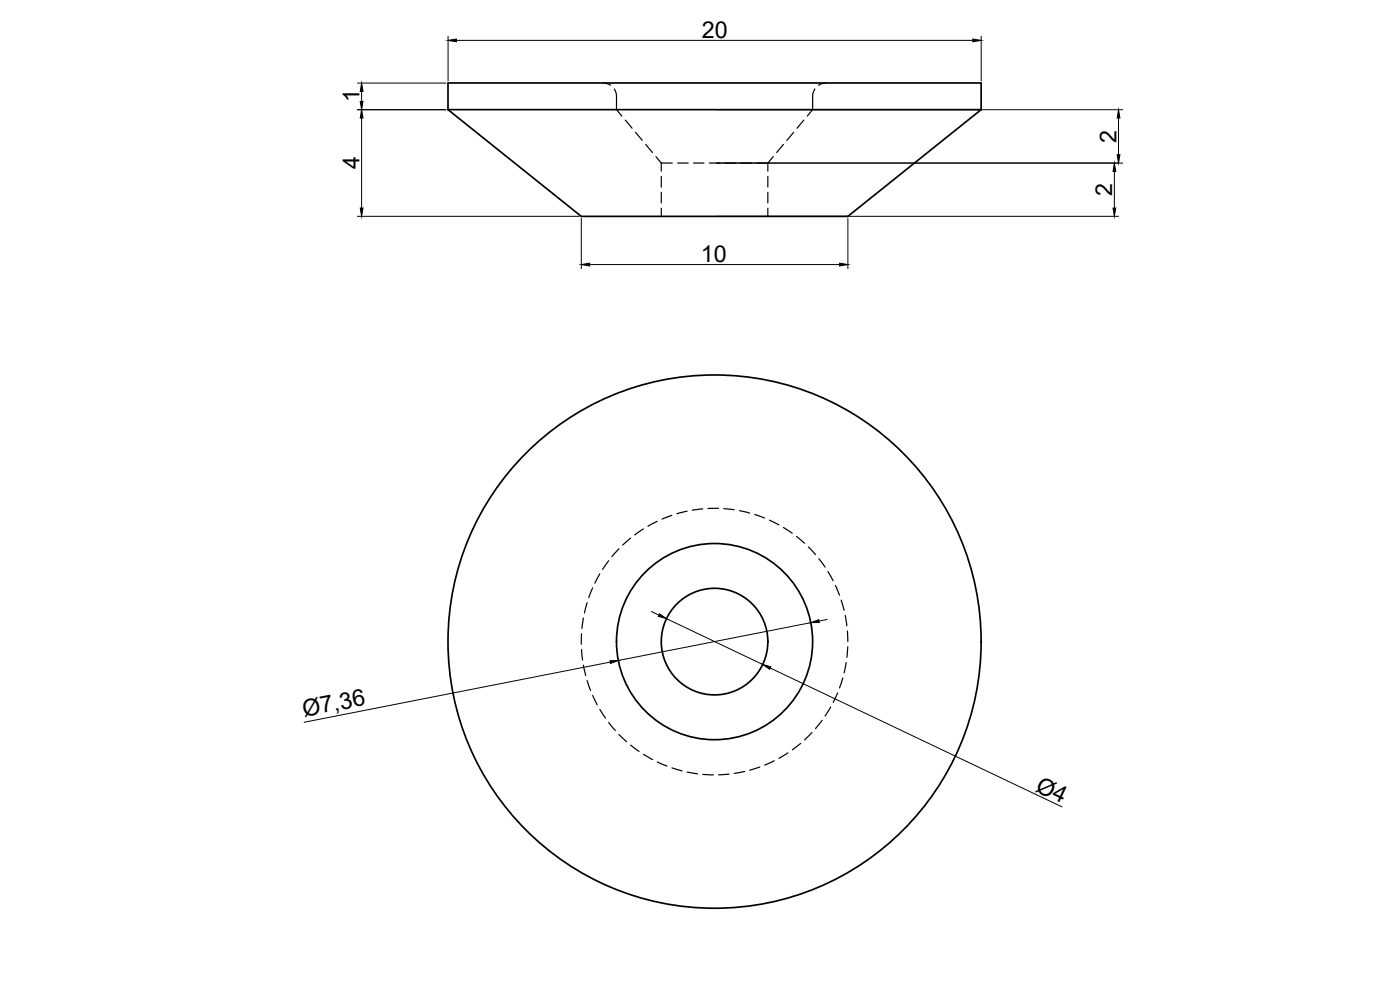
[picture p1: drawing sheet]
<svg xmlns="http://www.w3.org/2000/svg" width="420mm" height="297mm" viewBox="0 0 420 297" stroke-linecap="round" stroke-linejoin="round" font-family="sans-serif">
<defs><g id="words">
<g font-size="7">
<text x="210.7" y="11.4">20</text>
<text x="107.9" y="30.6" transform="rotate(-90 107.9 30.6)">1</text>
<text x="335.1" y="42.8" transform="rotate(-90 335.1 42.8)">2</text>
<text x="107.9" y="50.7" transform="rotate(-90 107.9 50.7)">4</text>
<text x="333.8" y="58.8" transform="rotate(-90 333.8 58.8)">2</text>
<text x="210.4" y="78.7">10</text>
<text x="91.3" y="215.1" transform="rotate(-11 91.3 215.1)">Ø7,36</text>
<text x="310.4" y="237.2" transform="rotate(25 310.4 237.2)">Ø4</text>
</g>
</g></defs>
<!-- layer: MD_Visible -->
<g fill="none" stroke="#000" stroke-width=".51">
<path d="M134.5 32.9v-8h159.9v8M134.5 32.9h159.9M134.5 32.9l40 32h79.9l40-32"/>
<circle cx="214.4" cy="192.5" r="80"/>
<circle cx="214.4" cy="192.5" r="16"/>
<circle cx="214.5" cy="192.5" r="29.4"/>
</g>
<!-- layer: MD_Hidden -->
<g fill="none" stroke="#000" stroke-width=".36">
<path d="M181 24.9l1.2 .2 1 .5M184.4 26.7l.6 1.6v4.6l1.6 1.9M187.7 36l2 2.5M190.7 39.7l2.1 2.4M238.2 39.7l-2.1 2.4M241.2 36l-2 2.5M244.5 26.7l-.6 1.6v4.6l-1.6 1.9M247.9 24.9l-1.2 .2-1 .5M193.8 43.3l2 2.5M196.8 47l1.7 1.9M198.5 48.9h3.3M198.5 48.9v2.5"/>
<path d="M198.5 52.9v3.2M198.5 57.7v3.2M203.3 48.9h3.2M208.1 48.9h3.2M212.9 48.9h3.1M217.6 48.9h3.2M222.4 48.9h3.2M227.1 48.9h3.3M230.4 48.9v2.5M230.4 52.9v3.2M230.4 57.7v3.2M232.1 47l-1.7 1.9"/>
<path d="M235.1 43.3l-2 2.5M198.5 62.5v2.4M230.4 62.5v2.4M193.1 158.7l-2.6 1.8M197.3 156.4l-2.8 1.5M201.6 154.6l-2.9 1.2M206.2 153.4l-3.1 .7M210.9 152.7l-3.1 .4M215.6 152.5l-3.1 .1M217.2 152.6l3.1 .3M221.9 153.2l3.1 .7M226.5 154.4l3 1"/>
<path d="M230.9 156.1l2.9 1.4M235.1 158.3l2.7 1.7M177.8 176.4l-1.1 2.9M180 172.2l-1.5 2.8M182.7 168.2l-1.9 2.6M185.8 164.7l-2.2 2.3M189.3 161.4l-2.4 2.1M239 161l2.4 2M242.6 164.1l2.2 2.3M245.7 167.6l1.9 2.6M248.5 171.5l1.5 2.8M250.7 175.7l1.2 2.9"/>
<path d="M174.5 190.1v3.2M174.5 194.9l.3 3.1M175.1 185.4l-.5 3.2M175.1 199.6l.7 3.1M176.2 180.8l-.8 3.1M252.5 180.1l.8 3M253.7 184.7l.4 3.1M253.9 198.8l-.6 3.1M254.3 189.3l.1 3.2M254.4 194.1l-.2 3.1M176.2 204.2l1 3M177.9 208.6l1.3 2.9"/>
<path d="M180 212.9l1.7 2.6M182.7 216.8l2 2.4M243.7 219.8l-2.2 2.2M246.7 216.1l-1.9 2.5M249.3 212.1l-1.7 2.7M251.4 207.9l-1.4 2.8M252.9 203.4l-1 3M185.8 220.4l2.2 2.2M189.3 223.6l2.5 1.9M193.1 226.3l2.8 1.6M197.3 228.6l2.9 1.3M201.7 230.4l3 .9"/>
<path d="M206.2 231.7l3.1 .5M210.9 232.4l3.2 .1M218.8 232.3l-3.2 .2M223.5 231.5l-3.1 .6M228 230.1l-3 1M232.4 228.3l-2.9 1.3M236.5 225.9l-2.7 1.6M240.3 223l-2.5 2"/>
</g>
<!-- layer: 0 -->
<g fill="none" stroke="#000" stroke-width=".3">
<path d="M134.5 10.9v13.4M137 12.1h155M294.5 10.9v13.4M107.3 24.9h26.5M107.3 32.9h26.5M108.5 27.4v3M108.5 35.4v27M215.1 32.9h121.8M335.7 35.4v11M215.1 48.9h121.8M334.4 51.4v11M107.3 64.9h66.5"/>
<path d="M174.5 65.5v15.1M177 79.4h75M215.1 64.9h120.6M254.5 65.5v15.1M183.1 198.7l-91.8 18M195.5 183.5l2.3 1.1M200 185.6l28.9 13.8M243.3 186.8l-57.7 11.4M248.2 185.9l-2.4 .4M231.2 200.4l87.5 41.7"/>
</g>
<g fill="#000" stroke="#000" stroke-width=".3">
<path d="M134.5 12.1l2.5-.4v.8zM292 11.7l2.5 .4-2.5 .4zM108.5 24.9l.4 2.5h-.8zM108.1 30.4h.8l-.4 2.5zM108.5 32.9l.4 2.5h-.8zM335.7 32.9l.4 2.5h-.8zM334.4 48.9l.5 2.5h-.9zM335.3 46.4h.8l-.4 2.5zM108.1 62.4h.8l-.4 2.5zM174.5 79.4l2.5-.4v.8zM252 79l2.5 .4-2.5 .4zM334 62.4h.9l-.5 2.5z"/>
<path d="M183 198.3l2.6-.1-2.4 .9zM197.9 184.2l2.1 1.4-2.4-.7zM243.3 186.8l2.4-.9 .2 .9zM228.9 199.4l2.5 .7-.4 .7z"/>
</g>
<use href="#words"/>
</svg>
